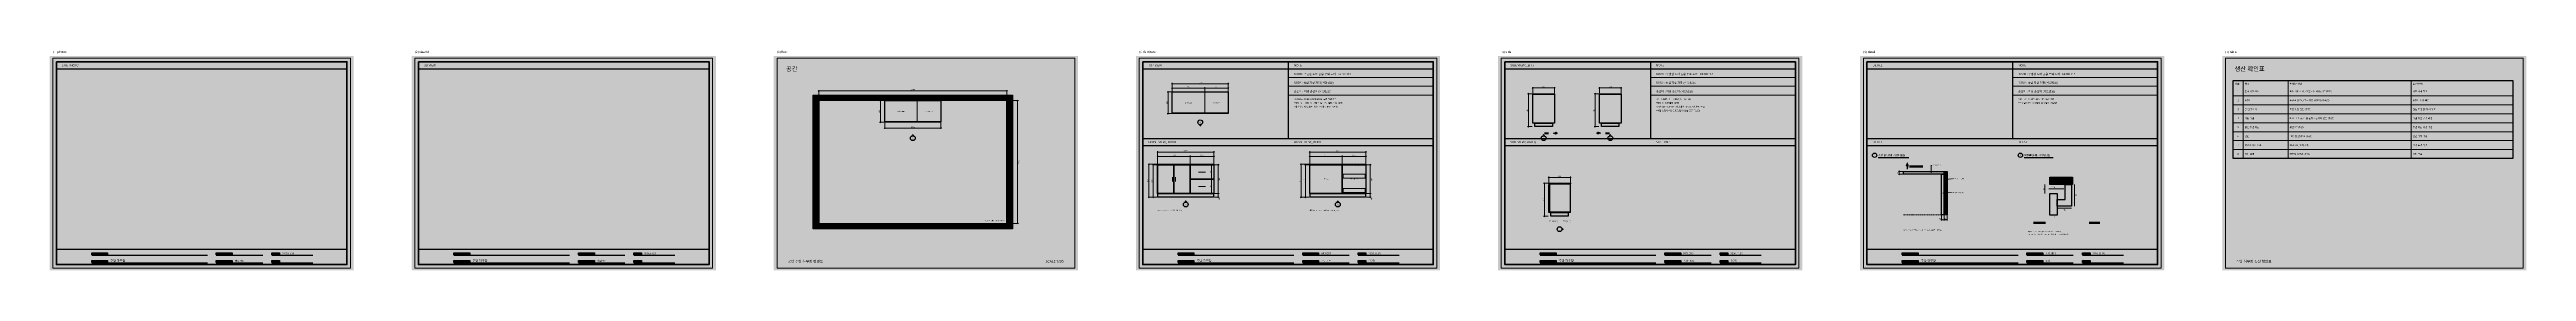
# Model space of a CAD drawing. Header units: millimetres. Extents: x 0 to 3420, y 0 to 304.
import ezdxf
from ezdxf.enums import TextEntityAlignment as Align

# ---------------------------------------------------------------- set-up
doc = ezdxf.new("R2010")
doc.units = ezdxf.units.MM
for name, color, linetype, lineweight, true_color in [('BG', 7, 'Continuous', 0, 0xffffff), ('DIM', 7, 'Continuous', 13, 0x969696), ('FRAME', 7, 'Continuous', 100, 0x000000), ('NOTE_BLUE', 7, 'Continuous', 9, 0x0000ff), ('NOTE_RED', 7, 'Continuous', 25, 0xde0038), ('OUTLINE', 7, 'Continuous', 25, 0x000000), ('SHEET_FRAME_INFO', 7, 'Continuous', 0, 0x5a5a5a), ('TEXT', 7, 'Continuous', 13, 0x000000), ('THIN', 7, 'Continuous', 5, 0x6e6e6e)]:
    doc.layers.add(name, color=color, linetype=linetype, lineweight=lineweight, true_color=true_color)
doc.styles.add('MALGUN', font='malgun.ttf')

msp = doc.modelspace()

# ---------------------------------------------------------------- linework, layer by layer
at = {"layer": 'BG', "lineweight": 0, "true_color": 0xffffff}
for points in [[(0, 0), (420, 0), (0, 297), (420, 297)], [(500, 0), (920, 0), (500, 297), (920, 297)], [(1000, 0), (1420, 0), (1000, 297), (1420, 297)], [(1500, 0), (1920, 0), (1500, 297), (1920, 297)], [(2000, 0), (2420, 0), (2000, 297), (2420, 297)], [(2500, 0), (2920, 0), (2500, 297), (2920, 297)], [(3000, 0), (3420, 0), (3000, 297), (3420, 297)]]:
    msp.add_solid(points, dxfattribs=at)
at = {"layer": 'DIM', "lineweight": 13, "true_color": 0x969696}
for p, q in [((1061.2, 248.5), (1322.8, 248.5)), ((1062, 243.3), (1062, 249.7)), ((1322, 243.3), (1322, 249.7)), ((1549.2, 247), (1543.3, 247)), ((1544.5, 247.8), (1544.5, 216.2)), ((1549.2, 258.5), (1628.4, 258.5)), ((1549.2, 252.5), (1628.4, 252.5)), ((1550, 247.8), (1550, 259.7)), ((1550, 247.8), (1550, 253.7)), ((1595, 247.8), (1595, 253.7)), ((1627.6, 247.8), (1627.6, 259.7)), ((1627.6, 247.8), (1627.6, 253.7)), ((2047.2, 244.6), (2040.8, 244.6)), ((2042, 245.4), (2042, 198.2)), ((2047.2, 252.6), (2078.8, 252.6)), ((2048, 245.4), (2048, 253.8)), ((2078, 245.4), (2078, 253.8)), ((2139.2, 244.6), (2132.8, 244.6)), ((2134, 245.4), (2134, 198.2)), ((2139.2, 252.6), (2170.8, 252.6)), ((2140, 245.4), (2140, 253.8)), ((2170, 245.4), (2170, 253.8)), ((1152.4, 235), (1146, 235)), ((1147.2, 235.8), (1147.2, 204.2)), ((1330.3, 235), (1337.7, 235)), ((1336.5, 235.8), (1336.5, 64.2)), ((1549.2, 217), (1543.3, 217)), ((1152.4, 205), (1146, 205)), ((1152.4, 197), (1231.6, 197)), ((1153.2, 204.2), (1153.2, 195.8)), ((1230.8, 204.2), (1230.8, 195.8)), ((2047.2, 199), (2040.8, 199)), ((2139.2, 199), (2132.8, 199)), ((1529.2, 146.8), (1516.8, 146.8)), ((1518, 147.6), (1518, 100.4)), ((1529.2, 146.2), (1522.8, 146.2)), ((1524, 147), (1524, 100.4)), ((1529.2, 163.8), (1608.4, 163.8)), ((1529.2, 157.8), (1608.4, 157.8)), ((1530, 147.6), (1530, 165)), ((1530, 147.6), (1530, 159)), ((1575, 147.6), (1575, 159)), ((1604.6, 146.8), (1604.6, 125.47)), ((1607.6, 147.6), (1607.6, 165)), ((1607.6, 147.6), (1607.6, 159)), ((1608.4, 146.2), (1614.8, 146.2)), ((1613.6, 147), (1613.6, 100.4)), ((1739.2, 146.8), (1726.8, 146.8)), ((1728, 147.6), (1728, 100.4)), ((1739.2, 146.2), (1732.8, 146.2)), ((1734, 147), (1734, 100.4)), ((1739.2, 163.8), (1818.4, 163.8)), ((1739.2, 157.8), (1818.4, 157.8)), ((1740, 147.6), (1740, 165)), ((1740, 147.6), (1740, 159)), ((1785, 147.6), (1785, 159)), ((1817.6, 147.6), (1817.6, 165)), ((1817.6, 147.6), (1817.6, 159)), ((1818.4, 146.2), (1824.8, 146.2)), ((1823.6, 147), (1823.6, 100.4)), ((2559.2, 137), (2552.8, 137)), ((2554, 137.8), (2554, 132.2)), ((1604.6, 126.92), (1604.6, 105.6)), ((1608.4, 106.2), (1614.8, 106.2)), ((1818.4, 106.2), (1824.8, 106.2)), ((2069.2, 120.6), (2062.8, 120.6)), ((2064, 121.4), (2064, 74.2)), ((2069.2, 128.6), (2100.8, 128.6)), ((2070, 121.4), (2070, 129.8)), ((2100, 121.4), (2100, 129.8)), ((2559.2, 133), (2552.8, 133)), ((1529.2, 101.2), (1516.8, 101.2)), ((1529.2, 101.2), (1522.8, 101.2)), ((1608.4, 101.2), (1614.8, 101.2)), ((1739.2, 101.2), (1726.8, 101.2)), ((1739.2, 101.2), (1732.8, 101.2)), ((1818.4, 101.2), (1824.8, 101.2)), ((2069.2, 75), (2062.8, 75)), ((2611.6, 70), (2620.8, 70)), ((2612.4, 76.2), (2612.4, 68.8)), ((2616, 76.2), (2616, 68.8)), ((2620, 76.2), (2620, 68.8)), ((1330.3, 65), (1337.7, 65))]:
    msp.add_line(p, q, dxfattribs=at)
at = {"layer": 'DIM', "lineweight": 13, "true_color": 0x5a5a5a}
for p, q in [((1061.3, 247.8), (1062.7, 249.2)), ((1321.3, 247.8), (1322.7, 249.2)), ((1543.8, 246.3), (1545.2, 247.7)), ((1549.3, 257.8), (1550.7, 259.2)), ((1549.3, 251.8), (1550.7, 253.2)), ((1594.3, 251.8), (1595.7, 253.2)), ((1626.9, 257.8), (1628.3, 259.2)), ((1626.9, 251.8), (1628.3, 253.2)), ((2041.3, 243.9), (2042.7, 245.3)), ((2047.3, 251.9), (2048.7, 253.3)), ((2077.3, 251.9), (2078.7, 253.3)), ((2133.3, 243.9), (2134.7, 245.3)), ((2139.3, 251.9), (2140.7, 253.3)), ((2169.3, 251.9), (2170.7, 253.3)), ((1146.5, 234.3), (1147.9, 235.7)), ((1146.5, 204.3), (1147.9, 205.7)), ((1335.8, 234.3), (1337.2, 235.7)), ((1543.8, 216.3), (1545.2, 217.7)), ((1152.5, 196.3), (1153.9, 197.7)), ((1230.1, 196.3), (1231.5, 197.7)), ((2041.3, 198.3), (2042.7, 199.7)), ((2133.3, 198.3), (2134.7, 199.7)), ((1517.3, 146.1), (1518.7, 147.5)), ((1523.3, 145.5), (1524.7, 146.9)), ((1529.3, 163.1), (1530.7, 164.5)), ((1529.3, 157.1), (1530.7, 158.5)), ((1574.3, 157.1), (1575.7, 158.5)), ((1603.9, 145.3), (1605.3, 146.7)), ((1606.9, 163.1), (1608.3, 164.5)), ((1606.9, 157.1), (1608.3, 158.5)), ((1612.9, 145.5), (1614.3, 146.9)), ((1727.3, 146.1), (1728.7, 147.5)), ((1733.3, 145.5), (1734.7, 146.9)), ((1739.3, 163.1), (1740.7, 164.5)), ((1739.3, 157.1), (1740.7, 158.5)), ((1784.3, 157.1), (1785.7, 158.5)), ((1816.9, 163.1), (1818.3, 164.5)), ((1816.9, 157.1), (1818.3, 158.5)), ((1822.9, 145.5), (1824.3, 146.9)), ((2553.3, 136.3), (2554.7, 137.7)), ((1603.9, 125.58), (1605.3, 126.97)), ((1603.9, 125.42), (1605.3, 126.83)), ((1603.9, 105.7), (1605.3, 107.1)), ((1612.9, 105.5), (1614.3, 106.9)), ((1822.9, 105.5), (1824.3, 106.9)), ((2063.3, 119.9), (2064.7, 121.3)), ((2069.3, 127.9), (2070.7, 129.3)), ((2099.3, 127.9), (2100.7, 129.3)), ((2553.3, 132.3), (2554.7, 133.7)), ((1517.3, 100.5), (1518.7, 101.9)), ((1523.3, 100.5), (1524.7, 101.9)), ((1612.9, 100.5), (1614.3, 101.9)), ((1727.3, 100.5), (1728.7, 101.9)), ((1733.3, 100.5), (1734.7, 101.9)), ((1822.9, 100.5), (1824.3, 101.9)), ((2063.3, 74.3), (2064.7, 75.7)), ((2611.7, 69.3), (2613.1, 70.7)), ((2615.3, 69.3), (2616.7, 70.7)), ((2619.3, 69.3), (2620.7, 70.7)), ((1335.8, 64.3), (1337.2, 65.7))]:
    msp.add_line(p, q, dxfattribs=at)
at = {"layer": 'FRAME', "lineweight": 25, "true_color": 0x000000}
for p, q in [((9.4, 279), (410.6, 279)), ((509.4, 279), (910.6, 279)), ((1509.4, 279), (1910.6, 279)), ((1710.3, 288.4), (1710.3, 182.7)), ((2009.4, 279), (2410.6, 279)), ((2210.3, 288.4), (2210.3, 182.7)), ((2509.4, 279), (2910.6, 279)), ((2710.3, 288.4), (2710.3, 182.7)), ((1509.4, 182.7), (1910.6, 182.7)), ((1509.4, 172.8), (1910.6, 172.8)), ((2009.4, 182.7), (2410.6, 182.7)), ((2009.4, 172.8), (2410.6, 172.8)), ((2509.4, 182.7), (2910.6, 182.7)), ((2509.4, 172.8), (2910.6, 172.8)), ((2525, 156.2), (2567.34, 156.2)), ((2726.3, 156.2), (2766.51, 156.2)), ((9.4, 29.5), (410.6, 29.5)), ((509.4, 29.5), (910.6, 29.5)), ((1509.4, 29.5), (1910.6, 29.5)), ((2009.4, 29.5), (2410.6, 29.5)), ((2509.4, 29.5), (2910.6, 29.5))]:
    msp.add_line(p, q, dxfattribs=at)
at = {"layer": 'FRAME', "lineweight": 13, "true_color": 0x000000}
for p, q in [((1710.3, 266.9), (1910.6, 266.9)), ((1710.3, 254.9), (1910.6, 254.9)), ((1710.3, 242.8), (1910.6, 242.8)), ((2210.3, 266.9), (2410.6, 266.9)), ((2210.3, 254.9), (2410.6, 254.9)), ((2210.3, 242.8), (2410.6, 242.8)), ((2710.3, 266.9), (2910.6, 266.9)), ((2710.3, 254.9), (2910.6, 254.9)), ((2710.3, 242.8), (2910.6, 242.8)), ((3015, 241.6), (3401, 241.6)), ((3029, 263), (3029, 154.8)), ((3091, 263), (3091, 154.8)), ((3261, 263), (3261, 154.8)), ((3015, 229.2), (3401, 229.2)), ((3015, 216.8), (3401, 216.8)), ((3015, 204.4), (3401, 204.4)), ((3015, 192), (3401, 192)), ((3015, 179.6), (3401, 179.6)), ((3015, 167.2), (3401, 167.2))]:
    msp.add_line(p, q, dxfattribs=at)
for points in [[(4.5, 293.8), (415.5, 293.8), (415.5, 3.1), (4.5, 3.1)], [(504.5, 293.8), (915.5, 293.8), (915.5, 3.1), (504.5, 3.1)], [(1004.5, 293.8), (1415.5, 293.8), (1415.5, 3.1), (1004.5, 3.1)], [(1504.5, 293.8), (1915.5, 293.8), (1915.5, 3.1), (1504.5, 3.1)], [(2004.5, 293.8), (2415.5, 293.8), (2415.5, 3.1), (2004.5, 3.1)], [(2504.5, 293.8), (2915.5, 293.8), (2915.5, 3.1), (2504.5, 3.1)], [(3004.5, 293.8), (3415.5, 293.8), (3415.5, 3.1), (3004.5, 3.1)]]:
    msp.add_lwpolyline(points, close=True, dxfattribs=at)
at = {"layer": 'FRAME', "lineweight": 100, "true_color": 0x000000}
for points in [[(9.4, 288.9), (410.6, 288.9), (410.6, 8), (9.4, 8)], [(509.4, 288.9), (910.6, 288.9), (910.6, 8), (509.4, 8)], [(1509.4, 288.9), (1910.6, 288.9), (1910.6, 8), (1509.4, 8)], [(2009.4, 288.9), (2410.6, 288.9), (2410.6, 8), (2009.4, 8)], [(2509.4, 288.9), (2910.6, 288.9), (2910.6, 8), (2509.4, 8)]]:
    msp.add_lwpolyline(points, close=True, dxfattribs=at)
at = {"layer": 'FRAME', "lineweight": 25, "true_color": 0x000000}
msp.add_lwpolyline([(3015, 263), (3401, 263), (3401, 154.8), (3015, 154.8)], close=True, dxfattribs=at)
at = {"layer": 'FRAME', "lineweight": 0, "true_color": 0x555555}
for points in [[(3015, 263), (3401, 263), (3015, 254), (3401, 254)], [(58.2, 24.3), (80.2, 24.3), (58.2, 21.6), (80.2, 21.6)], [(58.2, 13.6), (80.2, 13.6), (58.2, 10.9), (80.2, 10.9)], [(230.3, 24.3), (252.3, 24.3), (230.3, 21.6), (252.3, 21.6)], [(230.3, 13.6), (252.3, 13.6), (230.3, 10.9), (252.3, 10.9)], [(306.9, 24.3), (317.4, 24.3), (306.9, 21.6), (317.4, 21.6)], [(306.9, 13.6), (317.4, 13.6), (306.9, 10.9), (317.4, 10.9)], [(558.2, 24.3), (580.2, 24.3), (558.2, 21.6), (580.2, 21.6)], [(558.2, 13.6), (580.2, 13.6), (558.2, 10.9), (580.2, 10.9)], [(730.3, 24.3), (752.3, 24.3), (730.3, 21.6), (752.3, 21.6)], [(730.3, 13.6), (752.3, 13.6), (730.3, 10.9), (752.3, 10.9)], [(806.9, 24.3), (817.4, 24.3), (806.9, 21.6), (817.4, 21.6)], [(806.9, 13.6), (817.4, 13.6), (806.9, 10.9), (817.4, 10.9)], [(1558.2, 24.3), (1580.2, 24.3), (1558.2, 21.6), (1580.2, 21.6)], [(1558.2, 13.6), (1580.2, 13.6), (1558.2, 10.9), (1580.2, 10.9)], [(1730.3, 24.3), (1752.3, 24.3), (1730.3, 21.6), (1752.3, 21.6)], [(1730.3, 13.6), (1752.3, 13.6), (1730.3, 10.9), (1752.3, 10.9)], [(1806.9, 24.3), (1817.4, 24.3), (1806.9, 21.6), (1817.4, 21.6)], [(1806.9, 13.6), (1817.4, 13.6), (1806.9, 10.9), (1817.4, 10.9)], [(2058.2, 24.3), (2080.2, 24.3), (2058.2, 21.6), (2080.2, 21.6)], [(2058.2, 13.6), (2080.2, 13.6), (2058.2, 10.9), (2080.2, 10.9)], [(2230.3, 24.3), (2252.3, 24.3), (2230.3, 21.6), (2252.3, 21.6)], [(2230.3, 13.6), (2252.3, 13.6), (2230.3, 10.9), (2252.3, 10.9)], [(2306.9, 24.3), (2317.4, 24.3), (2306.9, 21.6), (2317.4, 21.6)], [(2306.9, 13.6), (2317.4, 13.6), (2306.9, 10.9), (2317.4, 10.9)], [(2558.2, 24.3), (2580.2, 24.3), (2558.2, 21.6), (2580.2, 21.6)], [(2558.2, 13.6), (2580.2, 13.6), (2558.2, 10.9), (2580.2, 10.9)], [(2730.3, 24.3), (2752.3, 24.3), (2730.3, 21.6), (2752.3, 21.6)], [(2730.3, 13.6), (2752.3, 13.6), (2730.3, 10.9), (2752.3, 10.9)], [(2806.9, 24.3), (2817.4, 24.3), (2806.9, 21.6), (2817.4, 21.6)], [(2806.9, 13.6), (2817.4, 13.6), (2806.9, 10.9), (2817.4, 10.9)]]:
    msp.add_solid(points, dxfattribs=at)
at = {"layer": 'NOTE_BLUE', "lineweight": 9, "true_color": 0x0000ff}
for p, q in [((2598, 145.7), (2598, 135)), ((2626, 107.7), (2614.2, 107)), ((2626, 126.7), (2618, 126)), ((2755, 119), (2755, 106.5)), ((2760.5, 113), (2781, 113)), ((2796, 119), (2796, 89)), ((2772, 86), (2792, 86))]:
    msp.add_line(p, q, dxfattribs=at)
at = {"layer": 'OUTLINE', "lineweight": 25, "true_color": 0x000000}
for p, q in [((1575, 106.2), (1575, 146.2)), ((58.2, 20.8), (218, 20.8)), ((58.2, 10.6), (218, 10.6)), ((230.3, 20.8), (294.3, 20.8)), ((230.3, 10.6), (294.3, 10.6)), ((306.9, 20.8), (363.4, 20.8)), ((306.9, 10.6), (363.4, 10.6)), ((558.2, 20.8), (718, 20.8)), ((558.2, 10.6), (718, 10.6)), ((730.3, 20.8), (794.3, 20.8)), ((730.3, 10.6), (794.3, 10.6)), ((806.9, 20.8), (863.4, 20.8)), ((806.9, 10.6), (863.4, 10.6)), ((1558.2, 20.8), (1718, 20.8)), ((1558.2, 10.6), (1718, 10.6)), ((1730.3, 20.8), (1794.3, 20.8)), ((1730.3, 10.6), (1794.3, 10.6)), ((1806.9, 20.8), (1863.4, 20.8)), ((1806.9, 10.6), (1863.4, 10.6)), ((2058.2, 20.8), (2218, 20.8)), ((2058.2, 10.6), (2218, 10.6)), ((2230.3, 20.8), (2294.3, 20.8)), ((2230.3, 10.6), (2294.3, 10.6)), ((2306.9, 20.8), (2363.4, 20.8)), ((2306.9, 10.6), (2363.4, 10.6)), ((2558.2, 20.8), (2718, 20.8)), ((2558.2, 10.6), (2718, 10.6)), ((2730.3, 20.8), (2794.3, 20.8)), ((2730.3, 10.6), (2794.3, 10.6)), ((2806.9, 20.8), (2863.4, 20.8)), ((2806.9, 10.6), (2863.4, 10.6))]:
    msp.add_line(p, q, dxfattribs=at)
for points in [[(1054.5, 242.5), (1329.5, 242.5), (1329.5, 235), (1054.5, 235)], [(1550, 247), (1627.6, 247), (1627.6, 217), (1550, 217)], [(2048, 244.6), (2078, 244.6), (2078, 244), (2048, 244)], [(2048, 244), (2078, 244), (2078, 204), (2048, 204)], [(2140, 244.6), (2170, 244.6), (2170, 244), (2140, 244)], [(2140, 244), (2170, 244), (2170, 204), (2140, 204)], [(1054.5, 235), (1062, 235), (1062, 65), (1054.5, 65)], [(1153.2, 235), (1230.8, 235), (1230.8, 205), (1153.2, 205)], [(1322, 235), (1329.5, 235), (1329.5, 65), (1322, 65)], [(2051, 204), (2075, 204), (2075, 199), (2051, 199)], [(2143, 204), (2167, 204), (2167, 199), (2143, 199)], [(1530, 146.8), (1607.6, 146.8), (1607.6, 146.2), (1530, 146.2)], [(1530, 146.2), (1607.6, 146.2), (1607.6, 106.2), (1530, 106.2)], [(1530.15, 146), (1552.42, 146), (1552.42, 106.4), (1530.15, 106.4)], [(1552.58, 146), (1574.85, 146), (1574.85, 106.4), (1552.58, 106.4)], [(1575.15, 146), (1607.45, 146), (1607.45, 126.28), (1575.15, 126.28)], [(1740, 146.8), (1817.6, 146.8), (1817.6, 146.2), (1740, 146.2)], [(1740, 146.2), (1817.6, 146.2), (1817.6, 106.2), (1740, 106.2)], [(2560, 137), (2616, 137), (2616, 133), (2560, 133)], [(2616, 137), (2620, 137), (2620, 77), (2616, 77)], [(1530.5, 106.2), (1607.1, 106.2), (1607.1, 101.2), (1530.5, 101.2)], [(1575.15, 126.12), (1607.45, 126.12), (1607.45, 106.4), (1575.15, 106.4)], [(1740.5, 106.2), (1817.1, 106.2), (1817.1, 101.2), (1740.5, 101.2)], [(2070, 120.6), (2100, 120.6), (2100, 120), (2070, 120)], [(2070, 118.75), (2071, 118.75), (2071, 80.2), (2070, 80.2)], [(2071, 120), (2099.55, 120), (2099.55, 80), (2071, 80)], [(2612.4, 133), (2616, 133), (2616, 77), (2612.4, 77)], [(2762, 129), (2793, 129), (2793, 119), (2762, 119)], [(2762, 106.5), (2772, 106.5), (2772, 76.5), (2762, 76.5)], [(2783, 119), (2792, 119), (2792, 89), (2772, 89), (2772, 98), (2783, 98)], [(2073, 80), (2097, 80), (2097, 75), (2073, 75)], [(1054.5, 65), (1329.5, 65), (1329.5, 57.5), (1054.5, 57.5)], [(58.2, 24.3), (80.2, 24.3), (80.2, 21.6), (58.2, 21.6)], [(58.2, 13.6), (80.2, 13.6), (80.2, 10.9), (58.2, 10.9)], [(230.3, 24.3), (252.3, 24.3), (252.3, 21.6), (230.3, 21.6)], [(230.3, 13.6), (252.3, 13.6), (252.3, 10.9), (230.3, 10.9)], [(306.9, 24.3), (317.4, 24.3), (317.4, 21.6), (306.9, 21.6)], [(306.9, 13.6), (317.4, 13.6), (317.4, 10.9), (306.9, 10.9)], [(558.2, 24.3), (580.2, 24.3), (580.2, 21.6), (558.2, 21.6)], [(558.2, 13.6), (580.2, 13.6), (580.2, 10.9), (558.2, 10.9)], [(730.3, 24.3), (752.3, 24.3), (752.3, 21.6), (730.3, 21.6)], [(730.3, 13.6), (752.3, 13.6), (752.3, 10.9), (730.3, 10.9)], [(806.9, 24.3), (817.4, 24.3), (817.4, 21.6), (806.9, 21.6)], [(806.9, 13.6), (817.4, 13.6), (817.4, 10.9), (806.9, 10.9)], [(1558.2, 24.3), (1580.2, 24.3), (1580.2, 21.6), (1558.2, 21.6)], [(1558.2, 13.6), (1580.2, 13.6), (1580.2, 10.9), (1558.2, 10.9)], [(1730.3, 24.3), (1752.3, 24.3), (1752.3, 21.6), (1730.3, 21.6)], [(1730.3, 13.6), (1752.3, 13.6), (1752.3, 10.9), (1730.3, 10.9)], [(1806.9, 24.3), (1817.4, 24.3), (1817.4, 21.6), (1806.9, 21.6)], [(1806.9, 13.6), (1817.4, 13.6), (1817.4, 10.9), (1806.9, 10.9)], [(2058.2, 24.3), (2080.2, 24.3), (2080.2, 21.6), (2058.2, 21.6)], [(2058.2, 13.6), (2080.2, 13.6), (2080.2, 10.9), (2058.2, 10.9)], [(2230.3, 24.3), (2252.3, 24.3), (2252.3, 21.6), (2230.3, 21.6)], [(2230.3, 13.6), (2252.3, 13.6), (2252.3, 10.9), (2230.3, 10.9)], [(2306.9, 24.3), (2317.4, 24.3), (2317.4, 21.6), (2306.9, 21.6)], [(2306.9, 13.6), (2317.4, 13.6), (2317.4, 10.9), (2306.9, 10.9)], [(2558.2, 24.3), (2580.2, 24.3), (2580.2, 21.6), (2558.2, 21.6)], [(2558.2, 13.6), (2580.2, 13.6), (2580.2, 10.9), (2558.2, 10.9)], [(2730.3, 24.3), (2752.3, 24.3), (2752.3, 21.6), (2730.3, 21.6)], [(2730.3, 13.6), (2752.3, 13.6), (2752.3, 10.9), (2730.3, 10.9)], [(2806.9, 24.3), (2817.4, 24.3), (2817.4, 21.6), (2806.9, 21.6)], [(2806.9, 13.6), (2817.4, 13.6), (2817.4, 10.9), (2806.9, 10.9)]]:
    msp.add_lwpolyline(points, close=True, dxfattribs=at)
for centre, radius in [((1588.8, 205), 3.3), ((1192, 183), 3.3), ((2063, 183), 3.3), ((2155, 183), 3.3), ((2520, 159.3), 3), ((2721.3, 159.3), 3), ((1568.8, 91.2), 3.3), ((1778.8, 91.2), 3.3), ((2085, 57), 3.3)]:
    msp.add_circle(centre, radius, dxfattribs=at)
at = {"layer": 'OUTLINE', "lineweight": 0, "true_color": 0x000000}
for points in [[(1189.6, 186.3), (1194.4, 186.3), (1192, 188.9)], [(1586.4, 201.7), (1591.2, 201.7), (1588.8, 199.1)], [(2060.6, 186.3), (2065.4, 186.3), (2063, 188.9)], [(2076, 189.3), (2083, 190), (2079.85, 192.1)], [(2076, 189.3), (2079.85, 192.1), (2079.85, 190.7)], [(2076, 189.3), (2079.85, 190.7), (2076, 190.7)], [(2076, 189.3), (2079.85, 187.9), (2083, 190)], [(2076, 189.3), (2079.85, 189.3), (2079.85, 187.9)], [(2142, 190.7), (2138.15, 192.1), (2135, 190)], [(2142, 190.7), (2135, 190), (2138.15, 187.9)], [(2142, 190.7), (2138.15, 190.7), (2138.15, 192.1)], [(2142, 190.7), (2138.15, 187.9), (2138.15, 189.3)], [(2142, 190.7), (2138.15, 189.3), (2142, 189.3)], [(2152.6, 186.3), (2157.4, 186.3), (2155, 188.9)], [(2565.7, 140), (2565, 150), (2562.9, 145.5)], [(2565.7, 140), (2562.9, 145.5), (2564.3, 145.5)], [(2565.7, 140), (2564.3, 145.5), (2564.3, 140)], [(2565.7, 140), (2567.1, 145.5), (2565, 150)], [(2565.7, 140), (2565.7, 145.5), (2567.1, 145.5)], [(1566.4, 94.5), (1571.2, 94.5), (1568.8, 97.1)], [(1776.4, 94.5), (1781.2, 94.5), (1778.8, 97.1)], [(2088.3, 59.4), (2088.3, 54.6), (2090.9, 57)]]:
    msp.add_solid(points, dxfattribs=at)
at = {"layer": 'OUTLINE', "lineweight": 0, "true_color": 0xe1e1e1}
for points in [[(2063.82, 190.98), (2070, 190.98), (2063.82, 188.23), (2070, 188.23)], [(2148, 190.98), (2154.18, 190.98), (2148, 188.23), (2154.18, 188.23)], [(2568, 145.34), (2586.61, 145.34), (2568, 142.09), (2586.61, 142.09)], [(2739, 67.16), (2756.34, 67.16), (2739, 64.16), (2756.34, 64.16)], [(2815.94, 67.16), (2831, 67.16), (2815.94, 64.16), (2831, 64.16)]]:
    msp.add_solid(points, dxfattribs=at)
at = {"layer": 'OUTLINE', "lineweight": 0, "true_color": 0x0000ff}
msp.add_solid([(2781, 113), (2779.4, 113.8), (2779.4, 112.2)], dxfattribs=at)
at = {"layer": 'THIN', "lineweight": 5, "true_color": 0xa5a5a5}
for p, q in [((1054.5, 240.9), (1056.1, 242.5)), ((1054.5, 239.3), (1057.7, 242.5)), ((1054.5, 237.7), (1059.3, 242.5)), ((1054.5, 236.1), (1060.9, 242.5)), ((1055, 235), (1062.5, 242.5)), ((1056.6, 235), (1064.1, 242.5)), ((1058.2, 235), (1065.7, 242.5)), ((1059.8, 235), (1067.3, 242.5)), ((1061.4, 235), (1068.9, 242.5)), ((1063, 235), (1070.5, 242.5)), ((1064.6, 235), (1072.1, 242.5)), ((1066.2, 235), (1073.7, 242.5)), ((1067.8, 235), (1075.3, 242.5)), ((1069.4, 235), (1076.9, 242.5)), ((1071, 235), (1078.5, 242.5)), ((1072.6, 235), (1080.1, 242.5)), ((1074.2, 235), (1081.7, 242.5)), ((1075.8, 235), (1083.3, 242.5)), ((1077.4, 235), (1084.9, 242.5)), ((1079, 235), (1086.5, 242.5)), ((1080.6, 235), (1088.1, 242.5)), ((1082.2, 235), (1089.7, 242.5)), ((1083.8, 235), (1091.3, 242.5)), ((1085.4, 235), (1092.9, 242.5)), ((1087, 235), (1094.5, 242.5)), ((1088.6, 235), (1096.1, 242.5)), ((1090.2, 235), (1097.7, 242.5)), ((1091.8, 235), (1099.3, 242.5)), ((1093.4, 235), (1100.9, 242.5)), ((1095, 235), (1102.5, 242.5)), ((1096.6, 235), (1104.1, 242.5)), ((1098.2, 235), (1105.7, 242.5)), ((1099.8, 235), (1107.3, 242.5)), ((1101.4, 235), (1108.9, 242.5)), ((1103, 235), (1110.5, 242.5)), ((1104.6, 235), (1112.1, 242.5)), ((1106.2, 235), (1113.7, 242.5)), ((1107.8, 235), (1115.3, 242.5)), ((1109.4, 235), (1116.9, 242.5)), ((1111, 235), (1118.5, 242.5)), ((1112.6, 235), (1120.1, 242.5)), ((1114.2, 235), (1121.7, 242.5)), ((1115.8, 235), (1123.3, 242.5)), ((1117.4, 235), (1124.9, 242.5)), ((1119, 235), (1126.5, 242.5)), ((1120.6, 235), (1128.1, 242.5)), ((1122.2, 235), (1129.7, 242.5)), ((1123.8, 235), (1131.3, 242.5)), ((1125.4, 235), (1132.9, 242.5)), ((1127, 235), (1134.5, 242.5)), ((1128.6, 235), (1136.1, 242.5)), ((1130.2, 235), (1137.7, 242.5)), ((1131.8, 235), (1139.3, 242.5)), ((1133.4, 235), (1140.9, 242.5)), ((1135, 235), (1142.5, 242.5)), ((1136.6, 235), (1144.1, 242.5)), ((1138.2, 235), (1145.7, 242.5)), ((1139.8, 235), (1147.3, 242.5)), ((1141.4, 235), (1148.9, 242.5)), ((1143, 235), (1150.5, 242.5)), ((1144.6, 235), (1152.1, 242.5)), ((1146.2, 235), (1153.7, 242.5)), ((1147.8, 235), (1155.3, 242.5)), ((1149.4, 235), (1156.9, 242.5)), ((1151, 235), (1158.5, 242.5)), ((1152.6, 235), (1160.1, 242.5)), ((1154.2, 235), (1161.7, 242.5)), ((1155.8, 235), (1163.3, 242.5)), ((1157.4, 235), (1164.9, 242.5)), ((1159, 235), (1166.5, 242.5)), ((1160.6, 235), (1168.1, 242.5)), ((1162.2, 235), (1169.7, 242.5)), ((1163.8, 235), (1171.3, 242.5)), ((1165.4, 235), (1172.9, 242.5)), ((1167, 235), (1174.5, 242.5)), ((1168.6, 235), (1176.1, 242.5)), ((1170.2, 235), (1177.7, 242.5)), ((1171.8, 235), (1179.3, 242.5)), ((1173.4, 235), (1180.9, 242.5)), ((1175, 235), (1182.5, 242.5)), ((1176.6, 235), (1184.1, 242.5)), ((1178.2, 235), (1185.7, 242.5)), ((1179.8, 235), (1187.3, 242.5)), ((1181.4, 235), (1188.9, 242.5)), ((1183, 235), (1190.5, 242.5)), ((1184.6, 235), (1192.1, 242.5)), ((1186.2, 235), (1193.7, 242.5)), ((1187.8, 235), (1195.3, 242.5)), ((1189.4, 235), (1196.9, 242.5)), ((1191, 235), (1198.5, 242.5)), ((1192.6, 235), (1200.1, 242.5)), ((1194.2, 235), (1201.7, 242.5)), ((1195.8, 235), (1203.3, 242.5)), ((1197.4, 235), (1204.9, 242.5)), ((1199, 235), (1206.5, 242.5)), ((1200.6, 235), (1208.1, 242.5)), ((1202.2, 235), (1209.7, 242.5)), ((1203.8, 235), (1211.3, 242.5)), ((1205.4, 235), (1212.9, 242.5)), ((1207, 235), (1214.5, 242.5)), ((1208.6, 235), (1216.1, 242.5)), ((1210.2, 235), (1217.7, 242.5)), ((1211.8, 235), (1219.3, 242.5)), ((1213.4, 235), (1220.9, 242.5)), ((1215, 235), (1222.5, 242.5)), ((1216.6, 235), (1224.1, 242.5)), ((1218.2, 235), (1225.7, 242.5)), ((1219.8, 235), (1227.3, 242.5)), ((1221.4, 235), (1228.9, 242.5)), ((1223, 235), (1230.5, 242.5)), ((1224.6, 235), (1232.1, 242.5)), ((1226.2, 235), (1233.7, 242.5)), ((1227.8, 235), (1235.3, 242.5)), ((1229.4, 235), (1236.9, 242.5)), ((1231, 235), (1238.5, 242.5)), ((1232.6, 235), (1240.1, 242.5)), ((1234.2, 235), (1241.7, 242.5)), ((1235.8, 235), (1243.3, 242.5)), ((1237.4, 235), (1244.9, 242.5)), ((1239, 235), (1246.5, 242.5)), ((1240.6, 235), (1248.1, 242.5)), ((1242.2, 235), (1249.7, 242.5)), ((1243.8, 235), (1251.3, 242.5)), ((1245.4, 235), (1252.9, 242.5)), ((1247, 235), (1254.5, 242.5)), ((1248.6, 235), (1256.1, 242.5)), ((1250.2, 235), (1257.7, 242.5)), ((1251.8, 235), (1259.3, 242.5)), ((1253.4, 235), (1260.9, 242.5)), ((1255, 235), (1262.5, 242.5)), ((1256.6, 235), (1264.1, 242.5)), ((1258.2, 235), (1265.7, 242.5)), ((1259.8, 235), (1267.3, 242.5)), ((1261.4, 235), (1268.9, 242.5)), ((1263, 235), (1270.5, 242.5)), ((1264.6, 235), (1272.1, 242.5)), ((1266.2, 235), (1273.7, 242.5)), ((1267.8, 235), (1275.3, 242.5)), ((1269.4, 235), (1276.9, 242.5)), ((1271, 235), (1278.5, 242.5)), ((1272.6, 235), (1280.1, 242.5)), ((1274.2, 235), (1281.7, 242.5)), ((1275.8, 235), (1283.3, 242.5)), ((1277.4, 235), (1284.9, 242.5)), ((1279, 235), (1286.5, 242.5)), ((1280.6, 235), (1288.1, 242.5)), ((1282.2, 235), (1289.7, 242.5)), ((1283.8, 235), (1291.3, 242.5)), ((1285.4, 235), (1292.9, 242.5)), ((1287, 235), (1294.5, 242.5)), ((1288.6, 235), (1296.1, 242.5)), ((1290.2, 235), (1297.7, 242.5)), ((1291.8, 235), (1299.3, 242.5)), ((1293.4, 235), (1300.9, 242.5)), ((1295, 235), (1302.5, 242.5)), ((1296.6, 235), (1304.1, 242.5)), ((1298.2, 235), (1305.7, 242.5)), ((1299.8, 235), (1307.3, 242.5)), ((1301.4, 235), (1308.9, 242.5)), ((1303, 235), (1310.5, 242.5)), ((1304.6, 235), (1312.1, 242.5)), ((1306.2, 235), (1313.7, 242.5)), ((1307.8, 235), (1315.3, 242.5)), ((1309.4, 235), (1316.9, 242.5)), ((1311, 235), (1318.5, 242.5)), ((1312.6, 235), (1320.1, 242.5)), ((1314.2, 235), (1321.7, 242.5)), ((1315.8, 235), (1323.3, 242.5)), ((1317.4, 235), (1324.9, 242.5)), ((1319, 235), (1326.5, 242.5)), ((1320.6, 235), (1328.1, 242.5)), ((1322.2, 235), (1329.5, 242.3)), ((1323.8, 235), (1329.5, 240.7)), ((1054.5, 233.4), (1056.1, 235)), ((1054.5, 231.8), (1057.7, 235)), ((1054.5, 230.2), (1059.3, 235)), ((1054.5, 228.6), (1060.9, 235)), ((1054.5, 227), (1062, 234.5)), ((1054.5, 225.4), (1062, 232.9)), ((1054.5, 223.8), (1062, 231.3)), ((1054.5, 222.2), (1062, 229.7)), ((1054.5, 220.6), (1062, 228.1)), ((1054.5, 219), (1062, 226.5)), ((1054.5, 217.4), (1062, 224.9)), ((1054.5, 215.8), (1062, 223.3)), ((1054.5, 214.2), (1062, 221.7)), ((1054.5, 212.6), (1062, 220.1)), ((1054.5, 211), (1062, 218.5)), ((1054.5, 209.4), (1062, 216.9)), ((1054.5, 207.8), (1062, 215.3)), ((1054.5, 206.2), (1062, 213.7)), ((1054.5, 204.6), (1062, 212.1)), ((1054.5, 203), (1062, 210.5)), ((1054.5, 201.4), (1062, 208.9)), ((1054.5, 199.8), (1062, 207.3)), ((1054.5, 198.2), (1062, 205.7)), ((1322, 233.4), (1323.6, 235)), ((1322, 231.8), (1325.2, 235)), ((1322, 230.2), (1326.8, 235)), ((1322, 228.6), (1328.4, 235)), ((1322, 227), (1329.5, 234.5)), ((1322, 225.4), (1329.5, 232.9)), ((1322, 223.8), (1329.5, 231.3)), ((1322, 222.2), (1329.5, 229.7)), ((1322, 220.6), (1329.5, 228.1)), ((1322, 219), (1329.5, 226.5)), ((1322, 217.4), (1329.5, 224.9)), ((1322, 215.8), (1329.5, 223.3)), ((1322, 214.2), (1329.5, 221.7)), ((1322, 212.6), (1329.5, 220.1)), ((1322, 211), (1329.5, 218.5)), ((1322, 209.4), (1329.5, 216.9)), ((1322, 207.8), (1329.5, 215.3)), ((1322, 206.2), (1329.5, 213.7)), ((1322, 204.6), (1329.5, 212.1)), ((1322, 203), (1329.5, 210.5)), ((1322, 201.4), (1329.5, 208.9)), ((1322, 199.8), (1329.5, 207.3)), ((1322, 198.2), (1329.5, 205.7)), ((1325.4, 235), (1329.5, 239.1)), ((1327, 235), (1329.5, 237.5)), ((1328.6, 235), (1329.5, 235.9)), ((1054.5, 196.6), (1062, 204.1)), ((1054.5, 195), (1062, 202.5)), ((1054.5, 193.4), (1062, 200.9)), ((1054.5, 191.8), (1062, 199.3)), ((1054.5, 190.2), (1062, 197.7)), ((1054.5, 188.6), (1062, 196.1)), ((1054.5, 187), (1062, 194.5)), ((1054.5, 185.4), (1062, 192.9)), ((1054.5, 183.8), (1062, 191.3)), ((1054.5, 182.2), (1062, 189.7)), ((1054.5, 180.6), (1062, 188.1)), ((1054.5, 179), (1062, 186.5)), ((1054.5, 177.4), (1062, 184.9)), ((1054.5, 175.8), (1062, 183.3)), ((1054.5, 174.2), (1062, 181.7)), ((1054.5, 172.6), (1062, 180.1)), ((1054.5, 171), (1062, 178.5)), ((1054.5, 169.4), (1062, 176.9)), ((1054.5, 167.8), (1062, 175.3)), ((1054.5, 166.2), (1062, 173.7)), ((1054.5, 164.6), (1062, 172.1)), ((1322, 196.6), (1329.5, 204.1)), ((1322, 195), (1329.5, 202.5)), ((1322, 193.4), (1329.5, 200.9)), ((1322, 191.8), (1329.5, 199.3)), ((1322, 190.2), (1329.5, 197.7)), ((1322, 188.6), (1329.5, 196.1)), ((1322, 187), (1329.5, 194.5)), ((1322, 185.4), (1329.5, 192.9)), ((1322, 183.8), (1329.5, 191.3)), ((1322, 182.2), (1329.5, 189.7)), ((1322, 180.6), (1329.5, 188.1)), ((1322, 179), (1329.5, 186.5)), ((1322, 177.4), (1329.5, 184.9)), ((1322, 175.8), (1329.5, 183.3)), ((1322, 174.2), (1329.5, 181.7)), ((1322, 172.6), (1329.5, 180.1)), ((1322, 171), (1329.5, 178.5)), ((1322, 169.4), (1329.5, 176.9)), ((1322, 167.8), (1329.5, 175.3)), ((1322, 166.2), (1329.5, 173.7)), ((1322, 164.6), (1329.5, 172.1)), ((1054.5, 163), (1062, 170.5)), ((1054.5, 161.4), (1062, 168.9)), ((1054.5, 159.8), (1062, 167.3)), ((1054.5, 158.2), (1062, 165.7)), ((1054.5, 156.6), (1062, 164.1)), ((1054.5, 155), (1062, 162.5)), ((1054.5, 153.4), (1062, 160.9)), ((1054.5, 151.8), (1062, 159.3)), ((1054.5, 150.2), (1062, 157.7)), ((1054.5, 148.6), (1062, 156.1)), ((1054.5, 147), (1062, 154.5)), ((1054.5, 145.4), (1062, 152.9)), ((1054.5, 143.8), (1062, 151.3)), ((1054.5, 142.2), (1062, 149.7)), ((1054.5, 140.6), (1062, 148.1)), ((1054.5, 139), (1062, 146.5)), ((1054.5, 137.4), (1062, 144.9)), ((1054.5, 135.8), (1062, 143.3)), ((1054.5, 134.2), (1062, 141.7)), ((1054.5, 132.6), (1062, 140.1)), ((1054.5, 131), (1062, 138.5)), ((1054.5, 129.4), (1062, 136.9)), ((1322, 163), (1329.5, 170.5)), ((1322, 161.4), (1329.5, 168.9)), ((1322, 159.8), (1329.5, 167.3)), ((1322, 158.2), (1329.5, 165.7)), ((1322, 156.6), (1329.5, 164.1)), ((1322, 155), (1329.5, 162.5)), ((1322, 153.4), (1329.5, 160.9)), ((1322, 151.8), (1329.5, 159.3)), ((1322, 150.2), (1329.5, 157.7)), ((1322, 148.6), (1329.5, 156.1)), ((1322, 147), (1329.5, 154.5)), ((1322, 145.4), (1329.5, 152.9)), ((1322, 143.8), (1329.5, 151.3)), ((1322, 142.2), (1329.5, 149.7)), ((1322, 140.6), (1329.5, 148.1)), ((1322, 139), (1329.5, 146.5)), ((1322, 137.4), (1329.5, 144.9)), ((1322, 135.8), (1329.5, 143.3)), ((1322, 134.2), (1329.5, 141.7)), ((1322, 132.6), (1329.5, 140.1)), ((1322, 131), (1329.5, 138.5)), ((1322, 129.4), (1329.5, 136.9)), ((2616, 136.1), (2616.9, 137)), ((2616, 135.2), (2617.8, 137)), ((2616, 134.3), (2618.7, 137)), ((2616, 133.4), (2619.6, 137)), ((1054.5, 127.8), (1062, 135.3)), ((1054.5, 126.2), (1062, 133.7)), ((1054.5, 124.6), (1062, 132.1)), ((1054.5, 123), (1062, 130.5)), ((1054.5, 121.4), (1062, 128.9)), ((1054.5, 119.8), (1062, 127.3)), ((1054.5, 118.2), (1062, 125.7)), ((1054.5, 116.6), (1062, 124.1)), ((1054.5, 115), (1062, 122.5)), ((1054.5, 113.4), (1062, 120.9)), ((1054.5, 111.8), (1062, 119.3)), ((1054.5, 110.2), (1062, 117.7)), ((1054.5, 108.6), (1062, 116.1)), ((1054.5, 107), (1062, 114.5)), ((1054.5, 105.4), (1062, 112.9)), ((1054.5, 103.8), (1062, 111.3)), ((1054.5, 102.2), (1062, 109.7)), ((1054.5, 100.6), (1062, 108.1)), ((1054.5, 99), (1062, 106.5)), ((1054.5, 97.4), (1062, 104.9)), ((1054.5, 95.8), (1062, 103.3)), ((1322, 127.8), (1329.5, 135.3)), ((1322, 126.2), (1329.5, 133.7)), ((1322, 124.6), (1329.5, 132.1)), ((1322, 123), (1329.5, 130.5)), ((1322, 121.4), (1329.5, 128.9)), ((1322, 119.8), (1329.5, 127.3)), ((1322, 118.2), (1329.5, 125.7)), ((1322, 116.6), (1329.5, 124.1)), ((1322, 115), (1329.5, 122.5)), ((1322, 113.4), (1329.5, 120.9)), ((1322, 111.8), (1329.5, 119.3)), ((1322, 110.2), (1329.5, 117.7)), ((1322, 108.6), (1329.5, 116.1)), ((1322, 107), (1329.5, 114.5)), ((1322, 105.4), (1329.5, 112.9)), ((1322, 103.8), (1329.5, 111.3)), ((1322, 102.2), (1329.5, 109.7)), ((1322, 100.6), (1329.5, 108.1)), ((1322, 99), (1329.5, 106.5)), ((1322, 97.4), (1329.5, 104.9)), ((1322, 95.8), (1329.5, 103.3)), ((2616, 132.5), (2620, 136.5)), ((2616, 131.6), (2620, 135.6)), ((2616, 130.7), (2620, 134.7)), ((2616, 129.8), (2620, 133.8)), ((2616, 128.9), (2620, 132.9)), ((2616, 128), (2620, 132)), ((2616, 127.1), (2620, 131.1)), ((2616, 126.2), (2620, 130.2)), ((2616, 125.3), (2620, 129.3)), ((2616, 124.4), (2620, 128.4)), ((2616, 123.5), (2620, 127.5)), ((2616, 122.6), (2620, 126.6)), ((2616, 121.7), (2620, 125.7)), ((2616, 120.8), (2620, 124.8)), ((2616, 119.9), (2620, 123.9)), ((2616, 119), (2620, 123)), ((2616, 118.1), (2620, 122.1)), ((2616, 117.2), (2620, 121.2)), ((2616, 116.3), (2620, 120.3)), ((2616, 115.4), (2620, 119.4)), ((2616, 114.5), (2620, 118.5)), ((2616, 113.6), (2620, 117.6)), ((2616, 112.7), (2620, 116.7)), ((2616, 111.8), (2620, 115.8)), ((2616, 110.9), (2620, 114.9)), ((2616, 110), (2620, 114)), ((2616, 109.1), (2620, 113.1)), ((2616, 108.2), (2620, 112.2)), ((2616, 107.3), (2620, 111.3)), ((2616, 106.4), (2620, 110.4)), ((2616, 105.5), (2620, 109.5)), ((2616, 104.6), (2620, 108.6)), ((2616, 103.7), (2620, 107.7)), ((2616, 102.8), (2620, 106.8)), ((2616, 101.9), (2620, 105.9)), ((2616, 101), (2620, 105)), ((2616, 100.1), (2620, 104.1)), ((2616, 99.2), (2620, 103.2)), ((2762, 128.3), (2762.7, 129)), ((2762, 127.6), (2763.4, 129)), ((2762, 126.9), (2764.1, 129)), ((2762, 126.2), (2764.8, 129)), ((2762, 125.5), (2765.5, 129)), ((2762, 124.8), (2766.2, 129)), ((2762, 124.1), (2766.9, 129)), ((2762, 123.4), (2767.6, 129)), ((2762, 122.7), (2768.3, 129)), ((2762, 122), (2769, 129)), ((2762, 121.3), (2769.7, 129)), ((2762, 120.6), (2770.4, 129)), ((2762, 119.9), (2771.1, 129)), ((2762, 119.2), (2771.8, 129)), ((2762.5, 119), (2772.5, 129)), ((2763.2, 119), (2773.2, 129)), ((2763.9, 119), (2773.9, 129)), ((2764.6, 119), (2774.6, 129)), ((2765.3, 119), (2775.3, 129)), ((2766, 119), (2776, 129)), ((2766.7, 119), (2776.7, 129)), ((2767.4, 119), (2777.4, 129)), ((2768.1, 119), (2778.1, 129)), ((2768.8, 119), (2778.8, 129)), ((2769.5, 119), (2779.5, 129)), ((2770.2, 119), (2780.2, 129)), ((2770.9, 119), (2780.9, 129)), ((2771.6, 119), (2781.6, 129)), ((2772.3, 119), (2782.3, 129)), ((2773, 119), (2783, 129)), ((2773.7, 119), (2783.7, 129)), ((2774.4, 119), (2784.4, 129)), ((2775.1, 119), (2785.1, 129)), ((2775.8, 119), (2785.8, 129)), ((2776.5, 119), (2786.5, 129)), ((2777.2, 119), (2787.2, 129)), ((2777.9, 119), (2787.9, 129)), ((2778.6, 119), (2788.6, 129)), ((2779.3, 119), (2789.3, 129)), ((2780, 119), (2790, 129)), ((2780.7, 119), (2790.7, 129)), ((2781.4, 119), (2791.4, 129)), ((2782.1, 119), (2792.1, 129)), ((2782.8, 119), (2792.8, 129)), ((2783.5, 119), (2793, 128.5)), ((2784.2, 119), (2793, 127.8)), ((2784.9, 119), (2793, 127.1)), ((2785.6, 119), (2793, 126.4)), ((2786.3, 119), (2793, 125.7)), ((2787, 119), (2793, 125)), ((2787.7, 119), (2793, 124.3)), ((2788.4, 119), (2793, 123.6)), ((2789.1, 119), (2793, 122.9)), ((2789.8, 119), (2793, 122.2)), ((2790.5, 119), (2793, 121.5)), ((2791.2, 119), (2793, 120.8)), ((2791.9, 119), (2793, 120.1)), ((2792.6, 119), (2793, 119.4)), ((1054.5, 94.2), (1062, 101.7)), ((1054.5, 92.6), (1062, 100.1)), ((1054.5, 91), (1062, 98.5)), ((1054.5, 89.4), (1062, 96.9)), ((1054.5, 87.8), (1062, 95.3)), ((1054.5, 86.2), (1062, 93.7)), ((1054.5, 84.6), (1062, 92.1)), ((1054.5, 83), (1062, 90.5)), ((1054.5, 81.4), (1062, 88.9)), ((1054.5, 79.8), (1062, 87.3)), ((1054.5, 78.2), (1062, 85.7)), ((1054.5, 76.6), (1062, 84.1)), ((1054.5, 75), (1062, 82.5)), ((1054.5, 73.4), (1062, 80.9)), ((1054.5, 71.8), (1062, 79.3)), ((1054.5, 70.2), (1062, 77.7)), ((1054.5, 68.6), (1062, 76.1)), ((1054.5, 67), (1062, 74.5)), ((1054.5, 65.4), (1062, 72.9)), ((1055.7, 65), (1062, 71.3)), ((1057.3, 65), (1062, 69.7)), ((1322, 94.2), (1329.5, 101.7)), ((1322, 92.6), (1329.5, 100.1)), ((1322, 91), (1329.5, 98.5)), ((1322, 89.4), (1329.5, 96.9)), ((1322, 87.8), (1329.5, 95.3)), ((1322, 86.2), (1329.5, 93.7)), ((1322, 84.6), (1329.5, 92.1)), ((1322, 83), (1329.5, 90.5)), ((1322, 81.4), (1329.5, 88.9)), ((1322, 79.8), (1329.5, 87.3)), ((1322, 78.2), (1329.5, 85.7)), ((1322, 76.6), (1329.5, 84.1)), ((1322, 75), (1329.5, 82.5)), ((1322, 73.4), (1329.5, 80.9)), ((1322, 71.8), (1329.5, 79.3)), ((1322, 70.2), (1329.5, 77.7)), ((1322, 68.6), (1329.5, 76.1)), ((1322, 67), (1329.5, 74.5)), ((1322, 65.4), (1329.5, 72.9)), ((1323.2, 65), (1329.5, 71.3)), ((1324.8, 65), (1329.5, 69.7)), ((2616, 98.3), (2620, 102.3)), ((2616, 97.4), (2620, 101.4)), ((2616, 96.5), (2620, 100.5)), ((2616, 95.6), (2620, 99.6)), ((2616, 94.7), (2620, 98.7)), ((2616, 93.8), (2620, 97.8)), ((2616, 92.9), (2620, 96.9)), ((2616, 92), (2620, 96)), ((2616, 91.1), (2620, 95.1)), ((2616, 90.2), (2620, 94.2)), ((2616, 89.3), (2620, 93.3)), ((2616, 88.4), (2620, 92.4)), ((2616, 87.5), (2620, 91.5)), ((2616, 86.6), (2620, 90.6)), ((2616, 85.7), (2620, 89.7)), ((2616, 84.8), (2620, 88.8)), ((2616, 83.9), (2620, 87.9)), ((2616, 83), (2620, 87)), ((2616, 82.1), (2620, 86.1)), ((2616, 81.2), (2620, 85.2)), ((2616, 80.3), (2620, 84.3)), ((2616, 79.4), (2620, 83.4)), ((2616, 78.5), (2620, 82.5)), ((2616, 77.6), (2620, 81.6)), ((2616.3, 77), (2620, 80.7)), ((2617.2, 77), (2620, 79.8)), ((2618.1, 77), (2620, 78.9)), ((2619, 77), (2620, 78)), ((2619.9, 77), (2620, 77.1)), ((1054.5, 63.4), (1056.1, 65)), ((1054.5, 61.8), (1057.7, 65)), ((1054.5, 60.2), (1059.3, 65)), ((1054.5, 58.6), (1060.9, 65)), ((1055, 57.5), (1062.5, 65)), ((1056.6, 57.5), (1064.1, 65)), ((1058.2, 57.5), (1065.7, 65)), ((1058.9, 65), (1062, 68.1)), ((1059.8, 57.5), (1067.3, 65)), ((1060.5, 65), (1062, 66.5)), ((1061.4, 57.5), (1068.9, 65)), ((1063, 57.5), (1070.5, 65)), ((1064.6, 57.5), (1072.1, 65)), ((1066.2, 57.5), (1073.7, 65)), ((1067.8, 57.5), (1075.3, 65)), ((1069.4, 57.5), (1076.9, 65)), ((1071, 57.5), (1078.5, 65)), ((1072.6, 57.5), (1080.1, 65)), ((1074.2, 57.5), (1081.7, 65)), ((1075.8, 57.5), (1083.3, 65)), ((1077.4, 57.5), (1084.9, 65)), ((1079, 57.5), (1086.5, 65)), ((1080.6, 57.5), (1088.1, 65)), ((1082.2, 57.5), (1089.7, 65)), ((1083.8, 57.5), (1091.3, 65)), ((1085.4, 57.5), (1092.9, 65)), ((1087, 57.5), (1094.5, 65)), ((1088.6, 57.5), (1096.1, 65)), ((1090.2, 57.5), (1097.7, 65)), ((1091.8, 57.5), (1099.3, 65)), ((1093.4, 57.5), (1100.9, 65)), ((1095, 57.5), (1102.5, 65)), ((1096.6, 57.5), (1104.1, 65)), ((1098.2, 57.5), (1105.7, 65)), ((1099.8, 57.5), (1107.3, 65)), ((1101.4, 57.5), (1108.9, 65)), ((1103, 57.5), (1110.5, 65)), ((1104.6, 57.5), (1112.1, 65)), ((1106.2, 57.5), (1113.7, 65)), ((1107.8, 57.5), (1115.3, 65)), ((1109.4, 57.5), (1116.9, 65)), ((1111, 57.5), (1118.5, 65)), ((1112.6, 57.5), (1120.1, 65)), ((1114.2, 57.5), (1121.7, 65)), ((1115.8, 57.5), (1123.3, 65)), ((1117.4, 57.5), (1124.9, 65)), ((1119, 57.5), (1126.5, 65)), ((1120.6, 57.5), (1128.1, 65)), ((1122.2, 57.5), (1129.7, 65)), ((1123.8, 57.5), (1131.3, 65)), ((1125.4, 57.5), (1132.9, 65)), ((1127, 57.5), (1134.5, 65)), ((1128.6, 57.5), (1136.1, 65)), ((1130.2, 57.5), (1137.7, 65)), ((1131.8, 57.5), (1139.3, 65)), ((1133.4, 57.5), (1140.9, 65)), ((1135, 57.5), (1142.5, 65)), ((1136.6, 57.5), (1144.1, 65)), ((1138.2, 57.5), (1145.7, 65)), ((1139.8, 57.5), (1147.3, 65)), ((1141.4, 57.5), (1148.9, 65)), ((1143, 57.5), (1150.5, 65)), ((1144.6, 57.5), (1152.1, 65)), ((1146.2, 57.5), (1153.7, 65)), ((1147.8, 57.5), (1155.3, 65)), ((1149.4, 57.5), (1156.9, 65)), ((1151, 57.5), (1158.5, 65)), ((1152.6, 57.5), (1160.1, 65)), ((1154.2, 57.5), (1161.7, 65)), ((1155.8, 57.5), (1163.3, 65)), ((1157.4, 57.5), (1164.9, 65)), ((1159, 57.5), (1166.5, 65)), ((1160.6, 57.5), (1168.1, 65)), ((1162.2, 57.5), (1169.7, 65)), ((1163.8, 57.5), (1171.3, 65)), ((1165.4, 57.5), (1172.9, 65)), ((1167, 57.5), (1174.5, 65)), ((1168.6, 57.5), (1176.1, 65)), ((1170.2, 57.5), (1177.7, 65)), ((1171.8, 57.5), (1179.3, 65)), ((1173.4, 57.5), (1180.9, 65)), ((1175, 57.5), (1182.5, 65)), ((1176.6, 57.5), (1184.1, 65)), ((1178.2, 57.5), (1185.7, 65)), ((1179.8, 57.5), (1187.3, 65)), ((1181.4, 57.5), (1188.9, 65)), ((1183, 57.5), (1190.5, 65)), ((1184.6, 57.5), (1192.1, 65)), ((1186.2, 57.5), (1193.7, 65)), ((1187.8, 57.5), (1195.3, 65)), ((1189.4, 57.5), (1196.9, 65)), ((1191, 57.5), (1198.5, 65)), ((1192.6, 57.5), (1200.1, 65)), ((1194.2, 57.5), (1201.7, 65)), ((1195.8, 57.5), (1203.3, 65)), ((1197.4, 57.5), (1204.9, 65)), ((1199, 57.5), (1206.5, 65)), ((1200.6, 57.5), (1208.1, 65)), ((1202.2, 57.5), (1209.7, 65)), ((1203.8, 57.5), (1211.3, 65)), ((1205.4, 57.5), (1212.9, 65)), ((1207, 57.5), (1214.5, 65)), ((1208.6, 57.5), (1216.1, 65)), ((1210.2, 57.5), (1217.7, 65)), ((1211.8, 57.5), (1219.3, 65)), ((1213.4, 57.5), (1220.9, 65)), ((1215, 57.5), (1222.5, 65)), ((1216.6, 57.5), (1224.1, 65)), ((1218.2, 57.5), (1225.7, 65)), ((1219.8, 57.5), (1227.3, 65)), ((1221.4, 57.5), (1228.9, 65)), ((1223, 57.5), (1230.5, 65)), ((1224.6, 57.5), (1232.1, 65)), ((1226.2, 57.5), (1233.7, 65)), ((1227.8, 57.5), (1235.3, 65)), ((1229.4, 57.5), (1236.9, 65)), ((1231, 57.5), (1238.5, 65)), ((1232.6, 57.5), (1240.1, 65)), ((1234.2, 57.5), (1241.7, 65)), ((1235.8, 57.5), (1243.3, 65)), ((1237.4, 57.5), (1244.9, 65)), ((1239, 57.5), (1246.5, 65)), ((1240.6, 57.5), (1248.1, 65)), ((1242.2, 57.5), (1249.7, 65)), ((1243.8, 57.5), (1251.3, 65)), ((1245.4, 57.5), (1252.9, 65)), ((1247, 57.5), (1254.5, 65)), ((1248.6, 57.5), (1256.1, 65)), ((1250.2, 57.5), (1257.7, 65)), ((1251.8, 57.5), (1259.3, 65)), ((1253.4, 57.5), (1260.9, 65)), ((1255, 57.5), (1262.5, 65)), ((1256.6, 57.5), (1264.1, 65)), ((1258.2, 57.5), (1265.7, 65)), ((1259.8, 57.5), (1267.3, 65)), ((1261.4, 57.5), (1268.9, 65)), ((1263, 57.5), (1270.5, 65)), ((1264.6, 57.5), (1272.1, 65)), ((1266.2, 57.5), (1273.7, 65)), ((1267.8, 57.5), (1275.3, 65)), ((1269.4, 57.5), (1276.9, 65)), ((1271, 57.5), (1278.5, 65)), ((1272.6, 57.5), (1280.1, 65)), ((1274.2, 57.5), (1281.7, 65)), ((1275.8, 57.5), (1283.3, 65)), ((1277.4, 57.5), (1284.9, 65)), ((1279, 57.5), (1286.5, 65)), ((1280.6, 57.5), (1288.1, 65)), ((1282.2, 57.5), (1289.7, 65)), ((1283.8, 57.5), (1291.3, 65)), ((1285.4, 57.5), (1292.9, 65)), ((1287, 57.5), (1294.5, 65)), ((1288.6, 57.5), (1296.1, 65)), ((1290.2, 57.5), (1297.7, 65)), ((1291.8, 57.5), (1299.3, 65)), ((1293.4, 57.5), (1300.9, 65)), ((1295, 57.5), (1302.5, 65)), ((1296.6, 57.5), (1304.1, 65)), ((1298.2, 57.5), (1305.7, 65)), ((1299.8, 57.5), (1307.3, 65)), ((1301.4, 57.5), (1308.9, 65)), ((1303, 57.5), (1310.5, 65)), ((1304.6, 57.5), (1312.1, 65)), ((1306.2, 57.5), (1313.7, 65)), ((1307.8, 57.5), (1315.3, 65)), ((1309.4, 57.5), (1316.9, 65)), ((1311, 57.5), (1318.5, 65)), ((1312.6, 57.5), (1320.1, 65)), ((1314.2, 57.5), (1321.7, 65)), ((1315.8, 57.5), (1323.3, 65)), ((1317.4, 57.5), (1324.9, 65)), ((1319, 57.5), (1326.5, 65)), ((1320.6, 57.5), (1328.1, 65)), ((1322.2, 57.5), (1329.5, 64.8)), ((1323.8, 57.5), (1329.5, 63.2)), ((1325.4, 57.5), (1329.5, 61.6)), ((1326.4, 65), (1329.5, 68.1)), ((1327, 57.5), (1329.5, 60)), ((1328, 65), (1329.5, 66.5)), ((1328.6, 57.5), (1329.5, 58.4))]:
    msp.add_line(p, q, dxfattribs=at)
at = {"layer": 'THIN', "lineweight": 5, "true_color": 0x6e6e6e}
for p, q in [((1153.2, 206), (1198.2, 206)), ((1198.2, 206), (1230.8, 206)), ((1550, 218), (1595, 218)), ((1595, 218), (1627.6, 218)), ((1550.42, 123.2), (1550.42, 129.2)), ((1554.58, 123.2), (1554.58, 129.2)), ((1586.3, 136.14), (1596.3, 136.14)), ((1586.3, 116.26), (1596.3, 116.26)), ((1740, 106.2), (1785, 106.2)), ((1785, 106.2), (1817.6, 106.2)), ((2560, 77), (2561.6, 77)), ((2562.5, 77), (2564.1, 77)), ((2565, 77), (2566.6, 77)), ((2567.5, 77), (2569.1, 77)), ((2570, 77), (2571.6, 77)), ((2572.5, 77), (2574.1, 77)), ((2575, 77), (2576.6, 77)), ((2577.5, 77), (2579.1, 77)), ((2580, 77), (2581.6, 77)), ((2582.5, 77), (2584.1, 77)), ((2585, 77), (2586.6, 77)), ((2587.5, 77), (2589.1, 77)), ((2590, 77), (2591.6, 77)), ((2592.5, 77), (2594.1, 77)), ((2595, 77), (2596.6, 77)), ((2597.5, 77), (2599.1, 77)), ((2600, 77), (2601.6, 77)), ((2602.5, 77), (2604.1, 77)), ((2605, 77), (2606.6, 77)), ((2607.5, 77), (2609.1, 77)), ((2610, 77), (2611.6, 77)), ((2612.5, 77), (2614.1, 77)), ((2615, 77), (2616.6, 77)), ((2617.5, 77), (2619.1, 77))]:
    msp.add_line(p, q, dxfattribs=at)
for points in [[(1550, 247), (1595, 247), (1595, 217), (1550, 217)], [(1595, 247), (1627.6, 247), (1627.6, 217), (1595, 217)], [(1153.2, 235), (1198.2, 235), (1198.2, 205), (1153.2, 205)], [(1198.2, 235), (1230.8, 235), (1230.8, 205), (1198.2, 205)], [(1784.55, 146.2), (1785.45, 146.2), (1785.45, 106.2), (1784.55, 106.2)], [(1786.1, 133.28), (1816.5, 133.28), (1816.5, 127.78), (1786.1, 127.78)], [(1786.1, 113.4), (1816.5, 113.4), (1816.5, 107.9), (1786.1, 107.9)], [(2071, 119.1), (2099.55, 119.1), (2099.55, 120), (2071, 120)], [(2099.55, 120), (2100, 120), (2100, 80), (2099.55, 80)], [(2071, 80), (2099.55, 80), (2099.55, 80.9), (2071, 80.9)]]:
    msp.add_lwpolyline(points, close=True, dxfattribs=at)

# ---------------------------------------------------------------- texts
at = {"layer": 'NOTE_BLUE', "true_color": 0x0000ff, "style": 'MALGUN'}
for s, height, p in [('지정 자재 확인', 2.376, (3263, 246.6)), ('*EP = 마감판 20T / 몸통 18T / 도어 20T', 2.16, (2718.3, 236)), ('원본 도면 EP 지시 대조', 2.376, (3263, 221.8)), ('손잡이 사양 확인', 2.376, (3263, 234.2)), ('레일 제품 규격 확인', 2.376, (3263, 209.4)), ('후면 마감 사양 확인', 2.376, (3263, 197)), ('선반 위치 확정', 2.376, (3263, 184.6)), ('전기 도면 확인', 2.376, (3263, 172.2)), ('도어 20T (전면)', 1.44, (2598, 145)), ('현장 실측', 2.376, (3263, 159.8)), ('측판 EP 20T (바깥쪽)', 1.44, (2626, 126)), ('몸통 측판 18T (안쪽)', 1.44, (2626, 107)), ('손 진입', 1.44, (2763, 114.4)), ('도어 20T / 전판 간격 3 / 걸레받이 (추정)', 1.44, (1530, 82.2)), ('몸통 18T · 칸막이 18T · 선반 18T · 뒷판 9T (추정)', 1.44, (1740, 82.2)), ('40 = 도어 뒷면~찬넬 뒷면 / 20 = 도어 두께 / 손 진입 : 도어 위 25 틈', 1.44, (2732, 49)), ('파랑 치수 : 25 = 천판 하단~도어 상단 / 60 = 찬넬 높이', 1.44, (2732, 53))]:
    msp.add_text(s, height=height, dxfattribs=at).set_placement(p)
for s, p in [('25', (2754.2, 112.75)), ('60', (2798.8, 104))]:
    msp.add_text(s, height=1.728, rotation=90, dxfattribs=at).set_placement(p, align=Align.CENTER)
for s, height, p in [('20', 1.44, (2767, 73.3)), ('40', 1.728, (2782, 82.6))]:
    msp.add_text(s, height=height, dxfattribs=at).set_placement(p, align=Align.CENTER)
at = {"layer": 'NOTE_RED', "true_color": 0xde0038, "style": 'MALGUN'}
for s, height, p in [('손잡이 : 지정 손잡이 (확인필요)', 2.808, (1718.3, 246.4)), ('손잡이 : 지정 손잡이 (확인필요)', 2.808, (2218.3, 246.4)), ('손잡이 : 지정 손잡이 (확인필요)', 2.808, (2718.3, 246.4)), ('목림 지정 자재 / 안도크림 색상 (샘플 문구)', 2.376, (3093, 246.6)), ('*재질·손잡이·색상은 확인필요 (샘플 문구 기본값)', 2.16, (1718.3, 225.4)), ('*재질·손잡이·색상은 확인필요 (샘플 문구 기본값)', 2.16, (2218.3, 220.1)), ('*목찬넬 60*40 = 손잡이 (확인필요, 기본값)', 2.16, (2718.3, 230.7)), ('좌우 13 여유, 레일 길이 = 깊이에 맞춤 (추정)', 2.376, (3093, 209.4)), ('목찬넬 60*40 또는 지정 손잡이 (기본값)', 2.376, (3093, 234.2)), ('측판 양단·천판 (추정)', 2.376, (3093, 221.8)), ('Φ60~80, 위치 미정', 2.376, (3093, 172.2)), ('뒷판 9T (추정)', 2.376, (3093, 197)), ('18T, 핀 간격 96 (추정)', 2.376, (3093, 184.6)), ('평면도 공간은 가정치', 2.376, (3093, 159.8))]:
    msp.add_text(s, height=height, dxfattribs=at).set_placement(p)
msp.add_text('※ 공간 규격은 가정(확인필요)', height=1.584, dxfattribs=at).set_placement((1319, 68), align=Align.RIGHT)
at = {"layer": 'SHEET_FRAME_INFO', "true_color": 0x5a5a5a, "style": 'MALGUN'}
for s, p in [('[1] photos', (4.5, 301)), ('[2] view3d', (504.5, 301)), ('[3] floor', (1004.5, 301)), ('[4] furniture', (1504.5, 301)), ('[5] side', (2004.5, 301)), ('[6] detail', (2504.5, 301)), ('[7] table', (3004.5, 301))]:
    msp.add_text(s, height=3, dxfattribs=at).set_placement(p)
at = {"layer": 'TEXT', "true_color": 0x000000, "style": 'MALGUN'}
for s, height, p in [('SITE PHOTO', 3.024, (17.2, 282.5)), ('3D VIEW', 3.024, (517.2, 282.5)), ('공간', 6.12, (1017, 276)), ('TOP VIEW', 3.024, (1517.2, 282.5)), ('NOTE', 3.024, (1718.3, 282.5)), ('SIDE VIEW (LEFT)', 3.024, (2017.2, 282.5)), ('NOTE', 3.024, (2218.3, 282.5)), ('DETAIL', 3.024, (2517.2, 282.5)), ('NOTE', 3.024, (2718.3, 282.5)), ('생산 확인표', 6.12, (3017, 276)), ('DOOR : 주방장 도어^J공용 부엌 도어 - KK DR 112', 2.808, (1718.3, 270.4)), ('BODY : 목림 지정 자재 (확인필요)', 2.808, (1718.3, 258.4)), ('DOOR : 주방장 도어^J공용 부엌 도어 - KK DR 112', 2.808, (2218.3, 270.4)), ('BODY : 목림 지정 자재 (확인필요)', 2.808, (2218.3, 258.4)), ('DOOR : 주방장 도어^J공용 부엌 도어 - KK DR 112', 2.808, (2718.3, 270.4)), ('BODY : 목림 지정 자재 (확인필요)', 2.808, (2718.3, 258.4)), ('도어 재질·색상', 2.376, (3031, 246.6)), ('*1552W x 912H x 600D (mm), 도면 입력 치수', 2.16, (1718.3, 236)), ('*선반 18T · 뒷판 9T · 서랍 레일 13*2 (일반 기준, 추정)', 2.16, (1718.3, 230.7)), ('*C = 좌측면 / D = 우측면 (앞 = 오른쪽)', 2.16, (2218.3, 236)), ('*단면 1 : 중앙 절단 (추정)', 2.16, (2218.3, 230.7)), ('*선반 18T · 뒷판 9T · 서랍 레일 13*2 (일반 기준, 추정)', 2.16, (2218.3, 225.4)), ('손잡이', 2.376, (3031, 234.2)), ('서랍 레일', 2.376, (3031, 209.4)), ('EP 20T 위치', 2.376, (3031, 221.8)), ('FRONT VIEW_ DOOR', 3.024, (1517.2, 176.2)), ('FRONT VIEW_ BODY', 3.024, (1718.3, 176.2)), ('SIDE VIEW (RIGHT)', 3.024, (2017.2, 176.2)), ('전면', 1.584, (2064.82, 189)), ('전면', 1.584, (2149, 189)), ('SECTION 1', 3.024, (2218.3, 176.2)), ('DETAIL', 3.024, (2517.2, 176.2)), ('DETAIL', 3.024, (2718.3, 176.2)), ('뒷판·후면 마감', 2.376, (3031, 197)), ('선반', 2.376, (3031, 184.6)), ('콘센트·배선 타공', 2.376, (3031, 172.2)), ('측판 EP 상세 - 평면 (1/5)', 2.592, (2525, 158)), ('측판 EP 상세 - 평면 (1/5)', 2.592, (2525.2, 158)), ('전면 (도어 쪽)', 1.872, (2569, 143)), ('목찬넬 상세 - 측면 (1/2)', 2.592, (2726.3, 158)), ('목찬넬 상세 - 측면 (1/2)', 2.592, (2726.5, 158)), ('공간 규격', 2.376, (3031, 159.8)), ('전면 (도어 쪽)', 1.584, (2070, 67)), ('위치: 가구 우단 앞쪽 모서리 / 위 = 전면(도어), 오른쪽 = 바깥(EP)', 1.44, (2560, 55)), ('전면 (도어 쪽)', 1.728, (2740, 65)), ('후면 (벽 쪽)', 1.728, (2816.94, 65)), ('주방 하부장', 3.024, (84, 11.8)), ('현장사진', 2.448, (256, 11.8)), ('2026.11.03', 2.448, (321, 22)), ('주방 하부장', 3.024, (584, 11.8)), ('상담 3D', 2.448, (756, 11.8)), ('2026.11.03', 2.448, (821, 22)), ('공간 주방 하부장 평면도', 3.528, (1019, 10.6)), ('주방 하부장', 3.024, (1584, 11.8)), ('가구 시트', 2.448, (1756, 11.8)), ('NO.001', 3.024, (1756, 22)), ('2026.11.03', 2.448, (1821, 22)), ('1/20', 3.024, (1821, 11.8)), ('주방 하부장', 3.024, (2084, 11.8)), ('측면 · 단면', 2.448, (2256, 11.8)), ('NO.002', 3.024, (2256, 22)), ('2026.11.03', 2.448, (2321, 22)), ('1/20', 3.024, (2321, 11.8)), ('주방 하부장', 3.024, (2584, 11.8)), ('상세', 2.448, (2756, 11.8)), ('NO.003', 3.024, (2756, 22)), ('2026.11.03', 2.448, (2821, 22)), ('주방 하부장 생산 확인표', 3.528, (3019, 10.6))]:
    msp.add_text(s, height=height, dxfattribs=at).set_placement(p)
for s, height, p in [('5,200', 1.728, (1192, 249.3)), ('900', 1.728, (1572.5, 253.3)), ('1,552', 1.728, (1588.8, 259.3)), ('652', 1.728, (1611.3, 253.3)), ('600', 1.728, (2063, 253.4)), ('600', 1.728, (2155, 253.4)), ('1', 2.45, (3022, 246.6)), ('A', 1.87, (1588.8, 204.1)), ('4', 2.45, (3022, 209.4)), ('3', 2.45, (3022, 221.8)), ('2', 2.45, (3022, 234.2)), ('1,552', 1.728, (1192, 197.8)), ('A', 1.87, (1192, 182.1)), ('ELE', 0.792, (1192, 180.8)), ('ELE', 0.792, (1588.8, 202.8)), ('ELE', 0.792, (2063, 180.8)), ('C', 1.87, (2063, 182.1)), ('ELE', 0.792, (2155, 180.8)), ('D', 1.87, (2155, 182.1)), ('7', 2.45, (3022, 172.2)), ('6', 2.45, (3022, 184.6)), ('5', 2.45, (3022, 197)), ('900', 1.728, (1552.5, 158.6)), ('1,552', 1.728, (1568.8, 164.6)), ('652', 1.728, (1591.3, 158.6)), ('900', 1.728, (1762.5, 158.6)), ('1,552', 1.728, (1778.8, 164.6)), ('652', 1.728, (1801.3, 158.6)), ('1', 2.45, (2520, 158.3)), ('2', 2.45, (2721.3, 158.3)), ('8', 2.45, (3022, 159.8)), ('600', 1.728, (2085, 129.4)), ('A', 1.87, (1568.8, 90.3)), ('ELE', 0.792, (1568.8, 89)), ('A', 1.87, (1778.8, 90.3)), ('ELE', 0.792, (1778.8, 89)), ('18', 1.728, (2610.11, 70.8)), ('20', 1.728, (2618, 70.8)), ('ELE', 0.792, (2085, 54.8)), ('1', 1.87, (2085, 56.1))]:
    msp.add_text(s, height=height, dxfattribs=at).set_placement(p, align=Align.CENTER)
at = {"layer": 'TEXT', "true_color": 0xffffff, "style": 'MALGUN'}
for s, height, p in [('번호', 2.592, (3017, 256.8)), ('항목', 2.592, (3031, 256.8)), ('현재 가정값', 2.592, (3093, 256.8)), ('확인 방법', 2.592, (3263, 256.8)), ('SITE LOCATION', 1.224, (59, 22.25)), ('PROJECT TITLE', 1.224, (59, 11.55)), ('SHEET NO.', 1.224, (231.1, 22.25)), ('SUBJECT TITLE', 1.224, (231.1, 11.55)), ('SCALE', 1.224, (307.7, 11.55)), ('DATE', 1.224, (307.7, 22.25)), ('SITE LOCATION', 1.224, (559, 22.25)), ('PROJECT TITLE', 1.224, (559, 11.55)), ('SHEET NO.', 1.224, (731.1, 22.25)), ('SUBJECT TITLE', 1.224, (731.1, 11.55)), ('SCALE', 1.224, (807.7, 11.55)), ('DATE', 1.224, (807.7, 22.25)), ('SITE LOCATION', 1.224, (1559, 22.25)), ('PROJECT TITLE', 1.224, (1559, 11.55)), ('SHEET NO.', 1.224, (1731.1, 22.25)), ('SUBJECT TITLE', 1.224, (1731.1, 11.55)), ('SCALE', 1.224, (1807.7, 11.55)), ('DATE', 1.224, (1807.7, 22.25)), ('SITE LOCATION', 1.224, (2059, 22.25)), ('PROJECT TITLE', 1.224, (2059, 11.55)), ('SHEET NO.', 1.224, (2231.1, 22.25)), ('SUBJECT TITLE', 1.224, (2231.1, 11.55)), ('SCALE', 1.224, (2307.7, 11.55)), ('DATE', 1.224, (2307.7, 22.25)), ('SITE LOCATION', 1.224, (2559, 22.25)), ('PROJECT TITLE', 1.224, (2559, 11.55)), ('SHEET NO.', 1.224, (2731.1, 22.25)), ('SUBJECT TITLE', 1.224, (2731.1, 11.55)), ('SCALE', 1.224, (2807.7, 11.55)), ('DATE', 1.224, (2807.7, 22.25))]:
    msp.add_text(s, height=height, dxfattribs=at).set_placement(p)
at = {"layer": 'TEXT', "true_color": 0x000000, "style": 'MALGUN'}
for s, height, p in [('600', 1.728, (1146.4, 220)), ('600', 1.728, (1543.7, 232)), ('912', 1.728, (2041.2, 221.8)), ('912', 1.728, (2133.2, 221.8)), ('3,400', 1.728, (1339.1, 150)), ('395', 1.224, (1603.8, 136.14)), ('912', 1.728, (1517.2, 124)), ('900', 1.728, (1523.2, 123.7)), ('395', 1.224, (1603.8, 116.26)), ('800', 1.728, (1616.2, 126.2)), ('912', 1.728, (1727.2, 124)), ('900', 1.728, (1733.2, 123.7)), ('800', 1.728, (1826.2, 126.2)), ('20', 1.728, (2553.2, 135)), ('100', 1.728, (1616.2, 98.17)), ('100', 1.728, (1826.2, 98.17)), ('912', 1.728, (2063.2, 97.8))]:
    msp.add_text(s, height=height, rotation=90, dxfattribs=at).set_placement(p, align=Align.CENTER)
at = {"layer": 'TEXT', "true_color": 0x5a5a5a, "style": 'MALGUN'}
for s, height, p in [('조리장(2D)B', 1.296, (1175.7, 219.4)), ('서랍장(2단)M', 1.296, (1214.5, 219.4)), ('조리장(2D)B', 1.296, (1572.5, 231.4)), ('서랍장(2단)M', 1.296, (1611.3, 231.4)), ('서랍통·레일(추정)', 1.152, (1801.3, 144.95)), ('조리장(2D)B', 1.224, (1762.5, 126.2)), ('서랍장(2단)M', 1.224, (1801.3, 126.2))]:
    msp.add_text(s, height=height, dxfattribs=at).set_placement(p, align=Align.CENTER)
at = {"layer": 'TEXT', "true_color": 0x000000, "style": 'MALGUN'}
for s, height, p in [('후면 (벽 쪽)', 1.584, (2100, 67)), ('SCALE 1/20', 3.528, (1400, 10.6))]:
    msp.add_text(s, height=height, dxfattribs=at).set_placement(p, align=Align.RIGHT)

doc.saveas('drawing.dxf')
